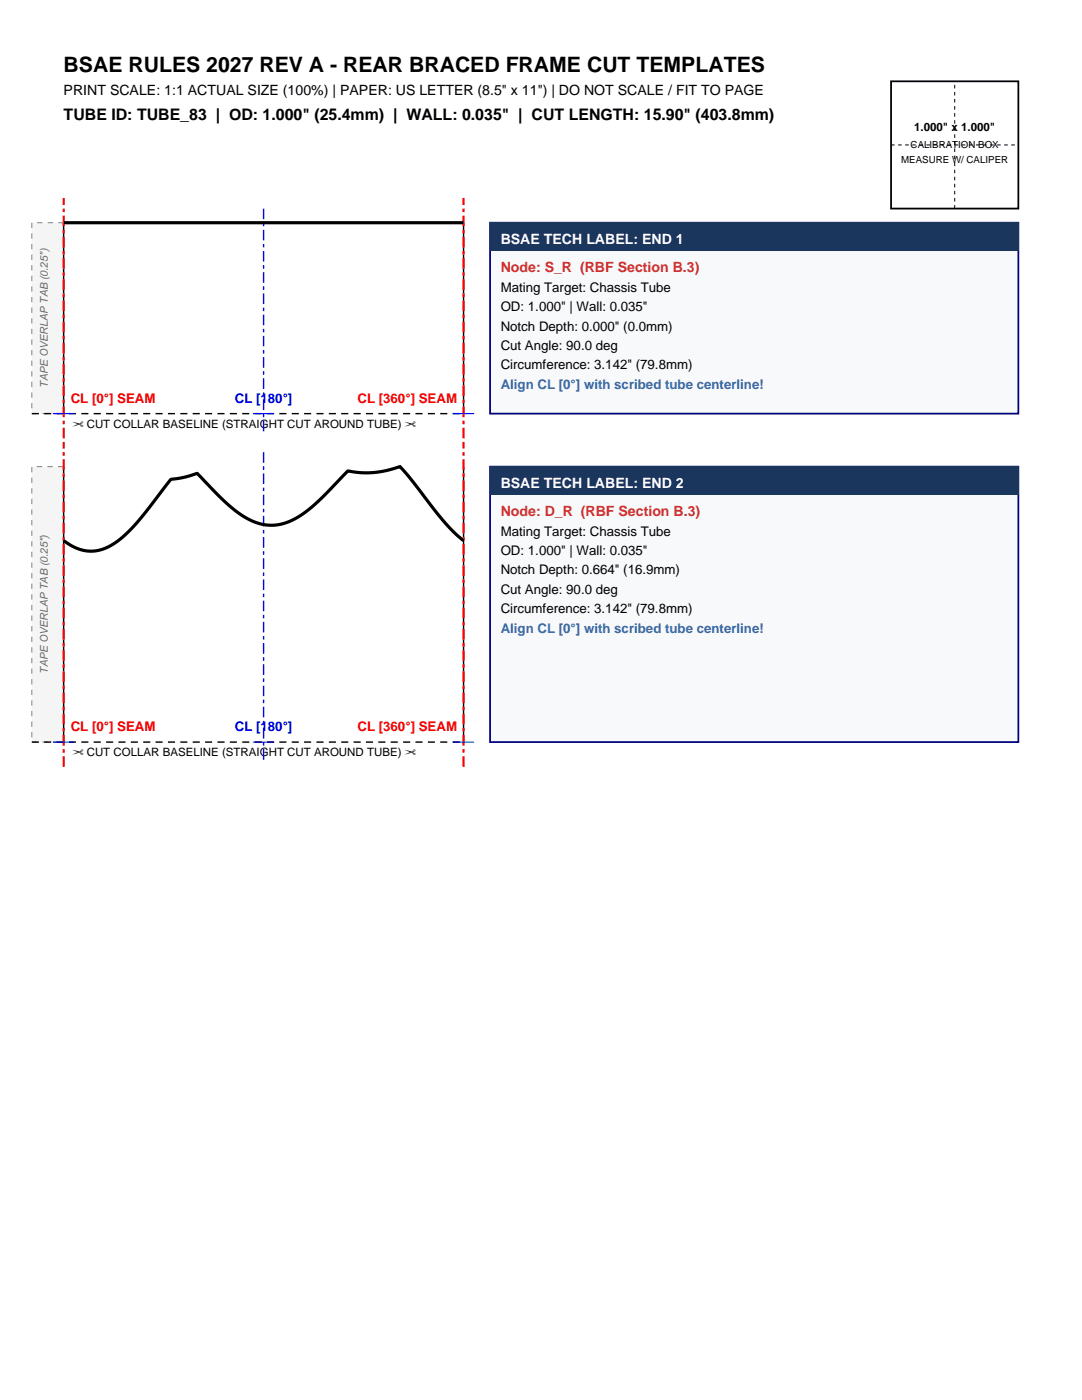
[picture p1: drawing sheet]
<svg xmlns="http://www.w3.org/2000/svg" width="216mm" height="279mm" viewBox="0 0 216 279" stroke-linecap="round" stroke-linejoin="round" font-family="sans-serif">
<defs><g id="words">
<text font-size="4.2" x="12.7" y="14.5">BSAE RULES 2027 REV A - REAR BRACED FRAME CUT TEMPLATES</text>
<text font-size="3.2" x="12.7" y="24">TUBE ID: TUBE_83 | OD: 1.000&quot; (25.4mm) | WALL: 0.035&quot; | CUT LENGTH: 15.90&quot; (403.8mm)</text>
<text font-size="2.8" x="12.7" y="19.1">PRINT SCALE: 1:1 ACTUAL SIZE (100%) | PAPER: US LETTER (8.5&quot; x 11&quot;) | DO NOT SCALE / FIT TO PAGE</text>
<g font-size="2.8" fill="#fff">
<text x="99.9" y="48.7">BSAE TECH LABEL: END 1</text>
<text x="99.9" y="97.4">BSAE TECH LABEL: END 2</text>
</g>
<g font-size="2.8" fill="#c53030">
<text x="99.9" y="54.3">Node: S_R (RBF Section B.3)</text>
<text x="99.9" y="103">Node: D_R (RBF Section B.3)</text>
</g>
<g font-size="2.6">
<text x="99.9" y="58.2">Mating Target: Chassis Tube</text>
<text x="99.9" y="62.1">OD: 1.000&quot; | Wall: 0.035&quot;</text>
<text x="99.9" y="66">Notch Depth: 0.000&quot; (0.0mm)</text>
<text x="99.9" y="69.8">Cut Angle: 90.0 deg</text>
<text x="99.9" y="73.7">Circumference: 3.142&quot; (79.8mm)</text>
<text x="99.9" y="106.9">Mating Target: Chassis Tube</text>
<text x="99.9" y="110.8">OD: 1.000&quot; | Wall: 0.035&quot;</text>
<text x="99.9" y="114.7">Notch Depth: 0.664&quot; (16.9mm)</text>
<text x="99.9" y="118.5">Cut Angle: 90.0 deg</text>
<text x="99.9" y="122.4">Circumference: 3.142&quot; (79.8mm)</text>
</g>
<g font-size="2.6" fill="#2b6cb0">
<text x="99.9" y="77.6">Align CL [0°] with scribed tube centerline!</text>
<text x="99.9" y="126.3">Align CL [0°] with scribed tube centerline!</text>
</g>
<g font-size="2.6" fill="#f00">
<text x="14.1" y="80.4">CL [0°] SEAM</text>
<text x="71.3" y="80.4">CL [360°] SEAM</text>
<text x="14.1" y="146">CL [0°] SEAM</text>
<text x="71.3" y="146">CL [360°] SEAM</text>
</g>
<g font-size="2.6" fill="#00f">
<text x="46.9" y="80.4">CL [180°]</text>
<text x="46.9" y="146">CL [180°]</text>
</g>
<g font-size="2.3">
<text x="182.4" y="26.1">1.000&quot; x 1.000&quot;</text>
<text x="14.5" y="85.4">✂ CUT COLLAR BASELINE (STRAIGHT CUT AROUND TUBE) ✂</text>
<text x="14.5" y="150.9">✂ CUT COLLAR BASELINE (STRAIGHT CUT AROUND TUBE) ✂</text>
</g>
<g font-size="2.1" fill="#696969">
<text x="9.5" y="77.3" transform="rotate(-90 9.5 77.3)">TAPE OVERLAP TAB (0.25&quot;)</text>
<text x="9.5" y="134.5" transform="rotate(-90 9.5 134.5)">TAPE OVERLAP TAB (0.25&quot;)</text>
</g>
<g font-size="1.9">
<text x="181.7" y="29.6">CALIBRATION BOX</text>
<text x="179.8" y="32.5">MEASURE W/ CALIPER</text>
</g>
</g></defs>
<path d="M177.8 16.2h25.4v25.4h-25.4z" fill="none" stroke="#000" stroke-width=".35"/>
<path d="M177.8 28.9h25.4M190.5 41.6v-25.4" fill="none" stroke="#000" stroke-width=".2" stroke-dasharray=".7 .7" stroke-linecap="butt"/>
<path d="M6.3 44.4h6.4v38.1h-6.4z" fill-rule="evenodd" fill="#f5f5f5" stroke="#808080" stroke-width=".2" stroke-dasharray="1.1 1.1" stroke-linecap="butt"/>
<path d="M6.3 82.5h86.2" fill="none" stroke="#000" stroke-width=".28" stroke-dasharray="1.4 1.1" stroke-linecap="butt"/>
<path d="M12.7 44.4v38.1M92.5 44.4v38.1" fill="none" stroke="#000" stroke-width=".28"/>
<path d="M12.7 87.5v-48M92.5 87.5v-48" fill="none" stroke="#f00" stroke-width=".42" stroke-dasharray="2.1 .7 .7 .7" stroke-linecap="butt"/>
<path d="M52.6 86.1v-45.2" fill="none" stroke="#00f" stroke-width=".28" stroke-dasharray="2.1 .7 .7 .7" stroke-linecap="butt"/>
<path d="M10.6 82.5h4.2M50.5 82.5h4.2M90.4 82.5h4.2" fill="none" stroke="#00f" stroke-width=".21"/>
<path d="M12.7 44.4h79.8" fill="none" stroke="#000" stroke-width=".63" stroke-linecap="butt"/>
<path d="M97.8 44.4h105.4v38.1h-105.4z" fill-rule="evenodd" fill="#f8f9fa" stroke="#000080" stroke-width=".35"/>
<path d="M97.8 44.4h105.4v5.7h-105.4z" fill-rule="evenodd" fill="#1a365d"/>
<path d="M6.3 93.1h6.4v55h-6.4z" fill-rule="evenodd" fill="#f5f5f5" stroke="#808080" stroke-width=".2" stroke-dasharray="1.1 1.1" stroke-linecap="butt"/>
<path d="M6.3 148.1h86.2" fill="none" stroke="#000" stroke-width=".28" stroke-dasharray="1.4 1.1" stroke-linecap="butt"/>
<path d="M12.7 93.1v55M92.5 93.1v55" fill="none" stroke="#000" stroke-width=".28"/>
<path d="M12.7 153v-64.8M92.5 153v-64.8" fill="none" stroke="#f00" stroke-width=".42" stroke-dasharray="2.1 .7 .7 .7" stroke-linecap="butt"/>
<path d="M52.6 151.6v-62" fill="none" stroke="#00f" stroke-width=".28" stroke-dasharray="2.1 .7 .7 .7" stroke-linecap="butt"/>
<path d="M10.6 148.1h4.2M50.5 148.1h4.2M90.4 148.1h4.2" fill="none" stroke="#00f" stroke-width=".21"/>
<path d="M12.7 107.9a8.1 8.1 0 0 0 11.1-.2l1.8-1.5 2-2.2 5.8-7.4a1.74 1.74 0 0 1 2-1.1l3.3-.8a.72 .72 0 0 1 1.1 .3l4.9 5 3.3 2.7a9.8 9.8 0 0 0 12.5-.2l3.3-2.8 4.9-5a1.25 1.25 0 0 1 1.8-.5l2 .2 2.2-.1 2.2-.4 2.3-.6a.73 .73 0 0 1 1.1 .3l8.2 10.4 2 2.1 2 1.8" fill="none" stroke="#000" stroke-width=".63" stroke-linecap="butt"/>
<path d="M97.8 93.1h105.4v55h-105.4z" fill-rule="evenodd" fill="#f8f9fa" stroke="#000080" stroke-width=".35"/>
<path d="M97.8 93.1h105.4v5.7h-105.4z" fill-rule="evenodd" fill="#1a365d"/>
<use href="#words"/>
</svg>
